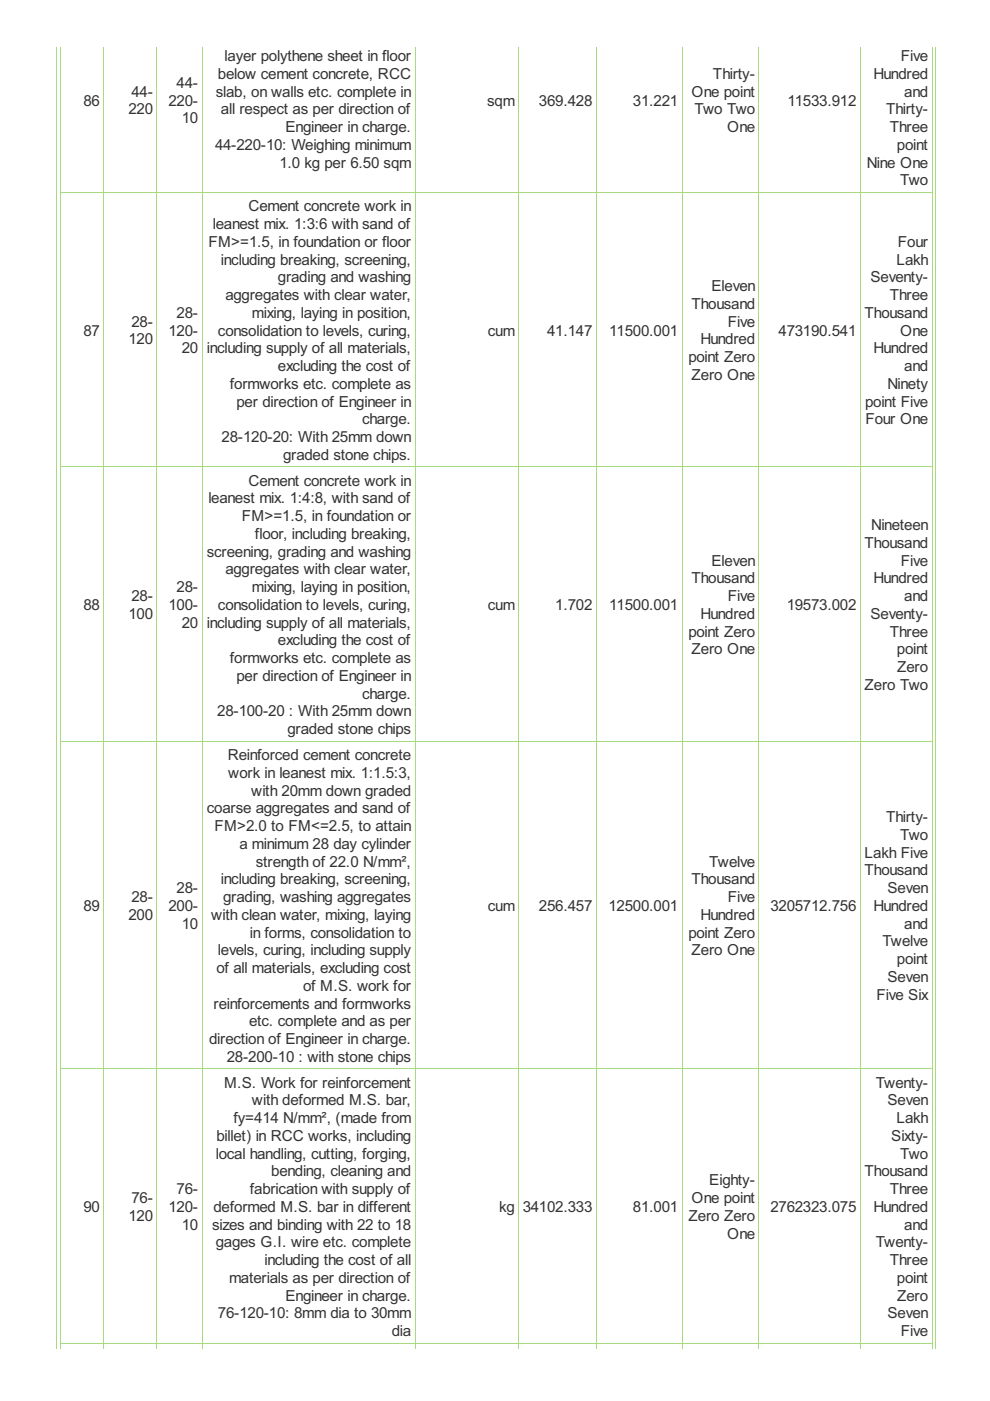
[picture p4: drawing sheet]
<svg xmlns="http://www.w3.org/2000/svg" width="210mm" height="297mm" viewBox="0 0 210 297" stroke-linecap="round" stroke-linejoin="round" font-family="sans-serif">
<defs><g id="words">
<g font-size="3.6" fill="#333">
<text x="46.2" y="16.7">below cement concrete, RCC</text>
<text x="47.6" y="13">layer polythene sheet in floor</text>
<text x="151.2" y="16.7">Thirty-</text>
<text x="185.2" y="16.7">Hundred</text>
<text x="191" y="13">Five</text>
<text x="17.7" y="22.4">86</text>
<text x="27.9" y="20.5">44-</text>
<text x="35.7" y="22.4">220-</text>
<text x="37.4" y="18.6">44-</text>
<text x="45.7" y="20.5">slab, on walls etc. complete in</text>
<text x="103.3" y="22.4">sqm</text>
<text x="114.3" y="22.4">369.428</text>
<text x="134.2" y="22.4">31.221</text>
<text x="146.6" y="20.5">One point</text>
<text x="167" y="22.4">11533.912</text>
<text x="191.7" y="20.5">and</text>
<text x="27.2" y="24.3">220</text>
<text x="38.5" y="26.1">10</text>
<text x="46.8" y="24.3">all respect as per direction of</text>
<text x="60.5" y="28">Engineer in charge.</text>
<text x="147.3" y="24.3">Two Two</text>
<text x="154.2" y="28">One</text>
<text x="187.9" y="24.3">Thirty-</text>
<text x="188.6" y="28">Three</text>
<text x="45.6" y="31.8">44-220-10: Weighing minimum</text>
<text x="59.2" y="35.6">1.0 kg per 6.50 sqm</text>
<text x="183.8" y="35.6">Nine One</text>
<text x="190.2" y="31.8">point</text>
<text x="190.8" y="39.3">Two</text>
<text x="52.7" y="44.8">Cement concrete work in</text>
<text x="44.2" y="52.3">FM&gt;=1.5, in foundation or floor</text>
<text x="45.1" y="48.6">leanest mix. 1:3:6 with sand of</text>
<text x="190.4" y="52.3">Four</text>
<text x="46.8" y="56.1">including breaking, screening,</text>
<text x="58.9" y="59.9">grading and washing</text>
<text x="184.6" y="59.9">Seventy-</text>
<text x="190.1" y="56.1">Lakh</text>
<text x="47.8" y="63.6">aggregates with clear water,</text>
<text x="146.6" y="65.5">Thousand</text>
<text x="150.9" y="61.7">Eleven</text>
<text x="188.6" y="63.6">Three</text>
<text x="17.7" y="71.1">87</text>
<text x="27.9" y="69.3">28-</text>
<text x="35.7" y="71.1">120-</text>
<text x="37.4" y="67.4">28-</text>
<text x="46.2" y="71.1">consolidation to levels, curing,</text>
<text x="53.4" y="67.4">mixing, laying in position,</text>
<text x="103.4" y="71.1">cum</text>
<text x="116" y="71.1">41.147</text>
<text x="129.2" y="71.1">11500.001</text>
<text x="154.3" y="69.3">Five</text>
<text x="165.1" y="71.1">473190.541</text>
<text x="183.3" y="67.4">Thousand</text>
<text x="190.8" y="71.1">One</text>
<text x="27.2" y="73">120</text>
<text x="38.5" y="74.9">20</text>
<text x="43.9" y="74.9">including supply of all materials,</text>
<text x="145.9" y="76.8">point Zero</text>
<text x="148.5" y="73">Hundred</text>
<text x="185.2" y="74.9">Hundred</text>
<text x="48.7" y="82.4">formworks etc. complete as</text>
<text x="58.9" y="78.7">excluding the cost of</text>
<text x="146.6" y="80.6">Zero One</text>
<text x="188.2" y="82.4">Ninety</text>
<text x="191.7" y="78.7">and</text>
<text x="50.1" y="86.2">per direction of Engineer in</text>
<text x="76.8" y="90">charge.</text>
<text x="183.4" y="86.2">point Five</text>
<text x="183.5" y="90">Four One</text>
<text x="47" y="93.7">28-120-20: With 25mm down</text>
<text x="60" y="97.5">graded stone chips.</text>
<text x="44.2" y="106.7">leanest mix. 1:4:8, with sand of</text>
<text x="52.7" y="103">Cement concrete work in</text>
<text x="51.3" y="110.5">FM&gt;=1.5, in foundation or</text>
<text x="184.7" y="112.4">Nineteen</text>
<text x="43.9" y="118">screening, grading and washing</text>
<text x="54.1" y="114.3">floor, including breaking,</text>
<text x="150.9" y="119.9">Eleven</text>
<text x="183.3" y="116.1">Thousand</text>
<text x="191" y="119.9">Five</text>
<text x="37.4" y="125.6">28-</text>
<text x="47.8" y="121.8">aggregates with clear water,</text>
<text x="53.4" y="125.6">mixing, laying in position,</text>
<text x="146.6" y="123.7">Thousand</text>
<text x="185.2" y="123.7">Hundred</text>
<text x="17.7" y="129.3">88</text>
<text x="27.2" y="131.2">100</text>
<text x="27.9" y="127.4">28-</text>
<text x="35.7" y="129.3">100-</text>
<text x="46.2" y="129.3">consolidation to levels, curing,</text>
<text x="103.4" y="129.3">cum</text>
<text x="117.7" y="129.3">1.702</text>
<text x="129.2" y="129.3">11500.001</text>
<text x="148.5" y="131.2">Hundred</text>
<text x="154.3" y="127.4">Five</text>
<text x="166.8" y="129.3">19573.002</text>
<text x="184.6" y="131.2">Seventy-</text>
<text x="191.7" y="127.4">and</text>
<text x="38.5" y="133.1">20</text>
<text x="43.9" y="133.1">including supply of all materials,</text>
<text x="58.9" y="136.8">excluding the cost of</text>
<text x="145.9" y="135">point Zero</text>
<text x="188.6" y="135">Three</text>
<text x="48.7" y="140.6">formworks etc. complete as</text>
<text x="146.6" y="138.7">Zero One</text>
<text x="190.2" y="138.7">point</text>
<text x="190.2" y="142.5">Zero</text>
<text x="50.1" y="144.4">per direction of Engineer in</text>
<text x="76.8" y="148.1">charge.</text>
<text x="183.3" y="146.3">Zero Two</text>
<text x="46.1" y="151.9">28-100-20 : With 25mm down</text>
<text x="61" y="155.7">graded stone chips</text>
<text x="48.3" y="161.2">Reinforced cement concrete</text>
<text x="48.4" y="164.9">work in leanest mix. 1:1.5:3,</text>
<text x="43.9" y="172.4">coarse aggregates and sand of</text>
<text x="53.3" y="168.7">with 20mm down graded</text>
<text x="45.5" y="176.2">FM&gt;2.0 to FM&lt;=2.5, to attain</text>
<text x="50.8" y="180">a minimum 28 day cylinder</text>
<text x="187.9" y="174.3">Thirty-</text>
<text x="190.8" y="178.1">Two</text>
<text x="54.2" y="183.7">strength of 22.0 N/mm²,</text>
<text x="150.4" y="183.7">Twelve</text>
<text x="183.3" y="181.9">Lakh Five</text>
<text x="183.3" y="185.6">Thousand</text>
<text x="27.9" y="191.3">28-</text>
<text x="37.4" y="189.4">28-</text>
<text x="46.8" y="187.5">including breaking, screening,</text>
<text x="47.3" y="191.3">grading, washing aggregates</text>
<text x="146.6" y="187.5">Thousand</text>
<text x="154.3" y="191.3">Five</text>
<text x="188.2" y="189.4">Seven</text>
<text x="17.7" y="193.1">89</text>
<text x="27.2" y="195">200</text>
<text x="35.7" y="193.1">200-</text>
<text x="38.5" y="196.9">10</text>
<text x="44.8" y="195">with clean water, mixing, laying</text>
<text x="103.4" y="193.1">cum</text>
<text x="114.3" y="193.1">256.457</text>
<text x="129" y="193.1">12500.001</text>
<text x="148.5" y="195">Hundred</text>
<text x="163.3" y="193.1">3205712.756</text>
<text x="185.2" y="193.1">Hundred</text>
<text x="191.7" y="196.9">and</text>
<text x="46.2" y="202.6">levels, curing, including supply</text>
<text x="53" y="198.8">in forms, consolidation to</text>
<text x="145.9" y="198.8">point Zero</text>
<text x="146.6" y="202.6">Zero One</text>
<text x="187.1" y="200.7">Twelve</text>
<text x="45.9" y="206.3">of all materials, excluding cost</text>
<text x="188.2" y="208.2">Seven</text>
<text x="190.2" y="204.4">point</text>
<text x="45.3" y="213.8">reinforcements and formworks</text>
<text x="64.2" y="210.1">of M.S. work for</text>
<text x="185.8" y="212">Five Six</text>
<text x="44.3" y="221.4">direction of Engineer in charge.</text>
<text x="52.8" y="217.6">etc. complete and as per</text>
<text x="48.1" y="225.1">28-200-10 : with stone chips</text>
<text x="47.5" y="230.6">M.S. Work for reinforcement</text>
<text x="185.7" y="230.6">Twenty-</text>
<text x="49.5" y="238.1">fy=414 N/mm², (made from</text>
<text x="53.4" y="234.4">with deformed M.S. bar,</text>
<text x="188.2" y="234.4">Seven</text>
<text x="190.1" y="238.1">Lakh</text>
<text x="45.7" y="245.7">local handling, cutting, forging,</text>
<text x="45.9" y="241.9">billet) in RCC works, including</text>
<text x="189" y="241.9">Sixty-</text>
<text x="190.8" y="245.7">Two</text>
<text x="57.5" y="249.4">bending, cleaning and</text>
<text x="150.4" y="251.3">Eighty-</text>
<text x="183.3" y="249.4">Thousand</text>
<text x="17.7" y="257">90</text>
<text x="27.9" y="255.1">76-</text>
<text x="35.7" y="257">120-</text>
<text x="37.4" y="253.2">76-</text>
<text x="45.3" y="257">deformed M.S. bar in different</text>
<text x="53" y="253.2">fabrication with supply of</text>
<text x="105.8" y="257">kg</text>
<text x="110.8" y="257">34102.333</text>
<text x="134.2" y="257">81.001</text>
<text x="146.6" y="255.1">One point</text>
<text x="163.3" y="257">2762323.075</text>
<text x="185.2" y="257">Hundred</text>
<text x="188.6" y="253.2">Three</text>
<text x="27.2" y="258.8">120</text>
<text x="38.5" y="260.7">10</text>
<text x="45" y="260.7">sizes and binding with 22 to 18</text>
<text x="146" y="258.8">Zero Zero</text>
<text x="154.2" y="262.6">One</text>
<text x="191.7" y="260.7">and</text>
<text x="45.7" y="264.5">gages G.I. wire etc. complete</text>
<text x="56.1" y="268.3">including the cost of all</text>
<text x="185.7" y="264.5">Twenty-</text>
<text x="188.6" y="268.3">Three</text>
<text x="48.6" y="272">materials as per direction of</text>
<text x="60.5" y="275.8">Engineer in charge.</text>
<text x="190.2" y="272">point</text>
<text x="190.2" y="275.8">Zero</text>
<text x="46.2" y="279.5">76-120-10: 8mm dia to 30mm</text>
<text x="188.2" y="279.5">Seven</text>
<text x="83.1" y="283.3">dia</text>
<text x="191" y="283.3">Five</text>
</g>
</g></defs>
<g fill="none" stroke="#a8da7f" stroke-width=".21">
<path d="M12.9 9.9v275M22 9.9v275M33.3 9.9v275M42.8 9.9v275M88 9.9v275M110 9.9v275M126.4 9.9v275M144.6 9.9v275M160.9 9.9v275M182.4 9.9v275M197.6 9.9v275M12.8 40.8h184.9"/>
<path d="M12.8 99h184.9M12.8 157.2h184.9M12.8 226.6h184.9M12.8 284.8h184.9"/>
</g>
<g fill="#a8da7f">
<path d="M12.8 284.7h.2v1.2h-.2z"/>
<path d="M21.9 284.7h.2v1.2h-.2z"/>
</g>
<path d="M21.9 284.8h11.5" fill="none" stroke="#a8da7f" stroke-width=".21"/>
<g fill="#a8da7f">
<path d="M21.9 284.7h.2v1.2h-.2z"/>
<path d="M33.2 284.7h.2v1.2h-.2z"/>
</g>
<path d="M33.2 284.8h9.7" fill="none" stroke="#a8da7f" stroke-width=".21"/>
<g fill="#a8da7f">
<path d="M33.2 284.7h.2v1.2h-.2z"/>
<path d="M42.8 284.7h.1v1.2h-.1z"/>
</g>
<path d="M42.8 284.8h45.3" fill="none" stroke="#a8da7f" stroke-width=".21"/>
<g fill="#a8da7f">
<path d="M42.8 284.7h.1v1.2h-.1z"/>
<path d="M87.9 284.7h.2v1.2h-.2z"/>
</g>
<path d="M87.9 284.8h22.1" fill="none" stroke="#a8da7f" stroke-width=".21"/>
<g fill="#a8da7f">
<path d="M87.9 284.7h.2v1.2h-.2z"/>
<path d="M109.9 284.7h.1v1.2h-.1z"/>
</g>
<path d="M109.9 284.8h16.6" fill="none" stroke="#a8da7f" stroke-width=".21"/>
<g fill="#a8da7f">
<path d="M109.9 284.7h.1v1.2h-.1z"/>
<path d="M126.3 284.7h.2v1.2h-.2z"/>
</g>
<path d="M126.3 284.8h18.4" fill="none" stroke="#a8da7f" stroke-width=".21"/>
<g fill="#a8da7f">
<path d="M126.3 284.7h.2v1.2h-.2z"/>
<path d="M144.5 284.7h.2v1.2h-.2z"/>
</g>
<path d="M144.5 284.8h16.5" fill="none" stroke="#a8da7f" stroke-width=".21"/>
<g fill="#a8da7f">
<path d="M144.5 284.7h.2v1.2h-.2z"/>
<path d="M160.8 284.7h.2v1.2h-.2z"/>
</g>
<path d="M160.8 284.8h21.7" fill="none" stroke="#a8da7f" stroke-width=".21"/>
<g fill="#a8da7f">
<path d="M160.8 284.7h.2v1.2h-.2z"/>
<path d="M182.3 284.7h.2v1.2h-.2z"/>
</g>
<path d="M182.3 284.8h15.4" fill="none" stroke="#a8da7f" stroke-width=".21"/>
<g fill="#a8da7f">
<path d="M182.3 284.7h.2v1.2h-.2z"/>
<path d="M197.5 284.7h.2v1.2h-.2z"/>
</g>
<path d="M12 9.9v276M198.4 9.9v276" fill="none" stroke="#a8da7f" stroke-width=".21"/>
<use href="#words"/>
</svg>
